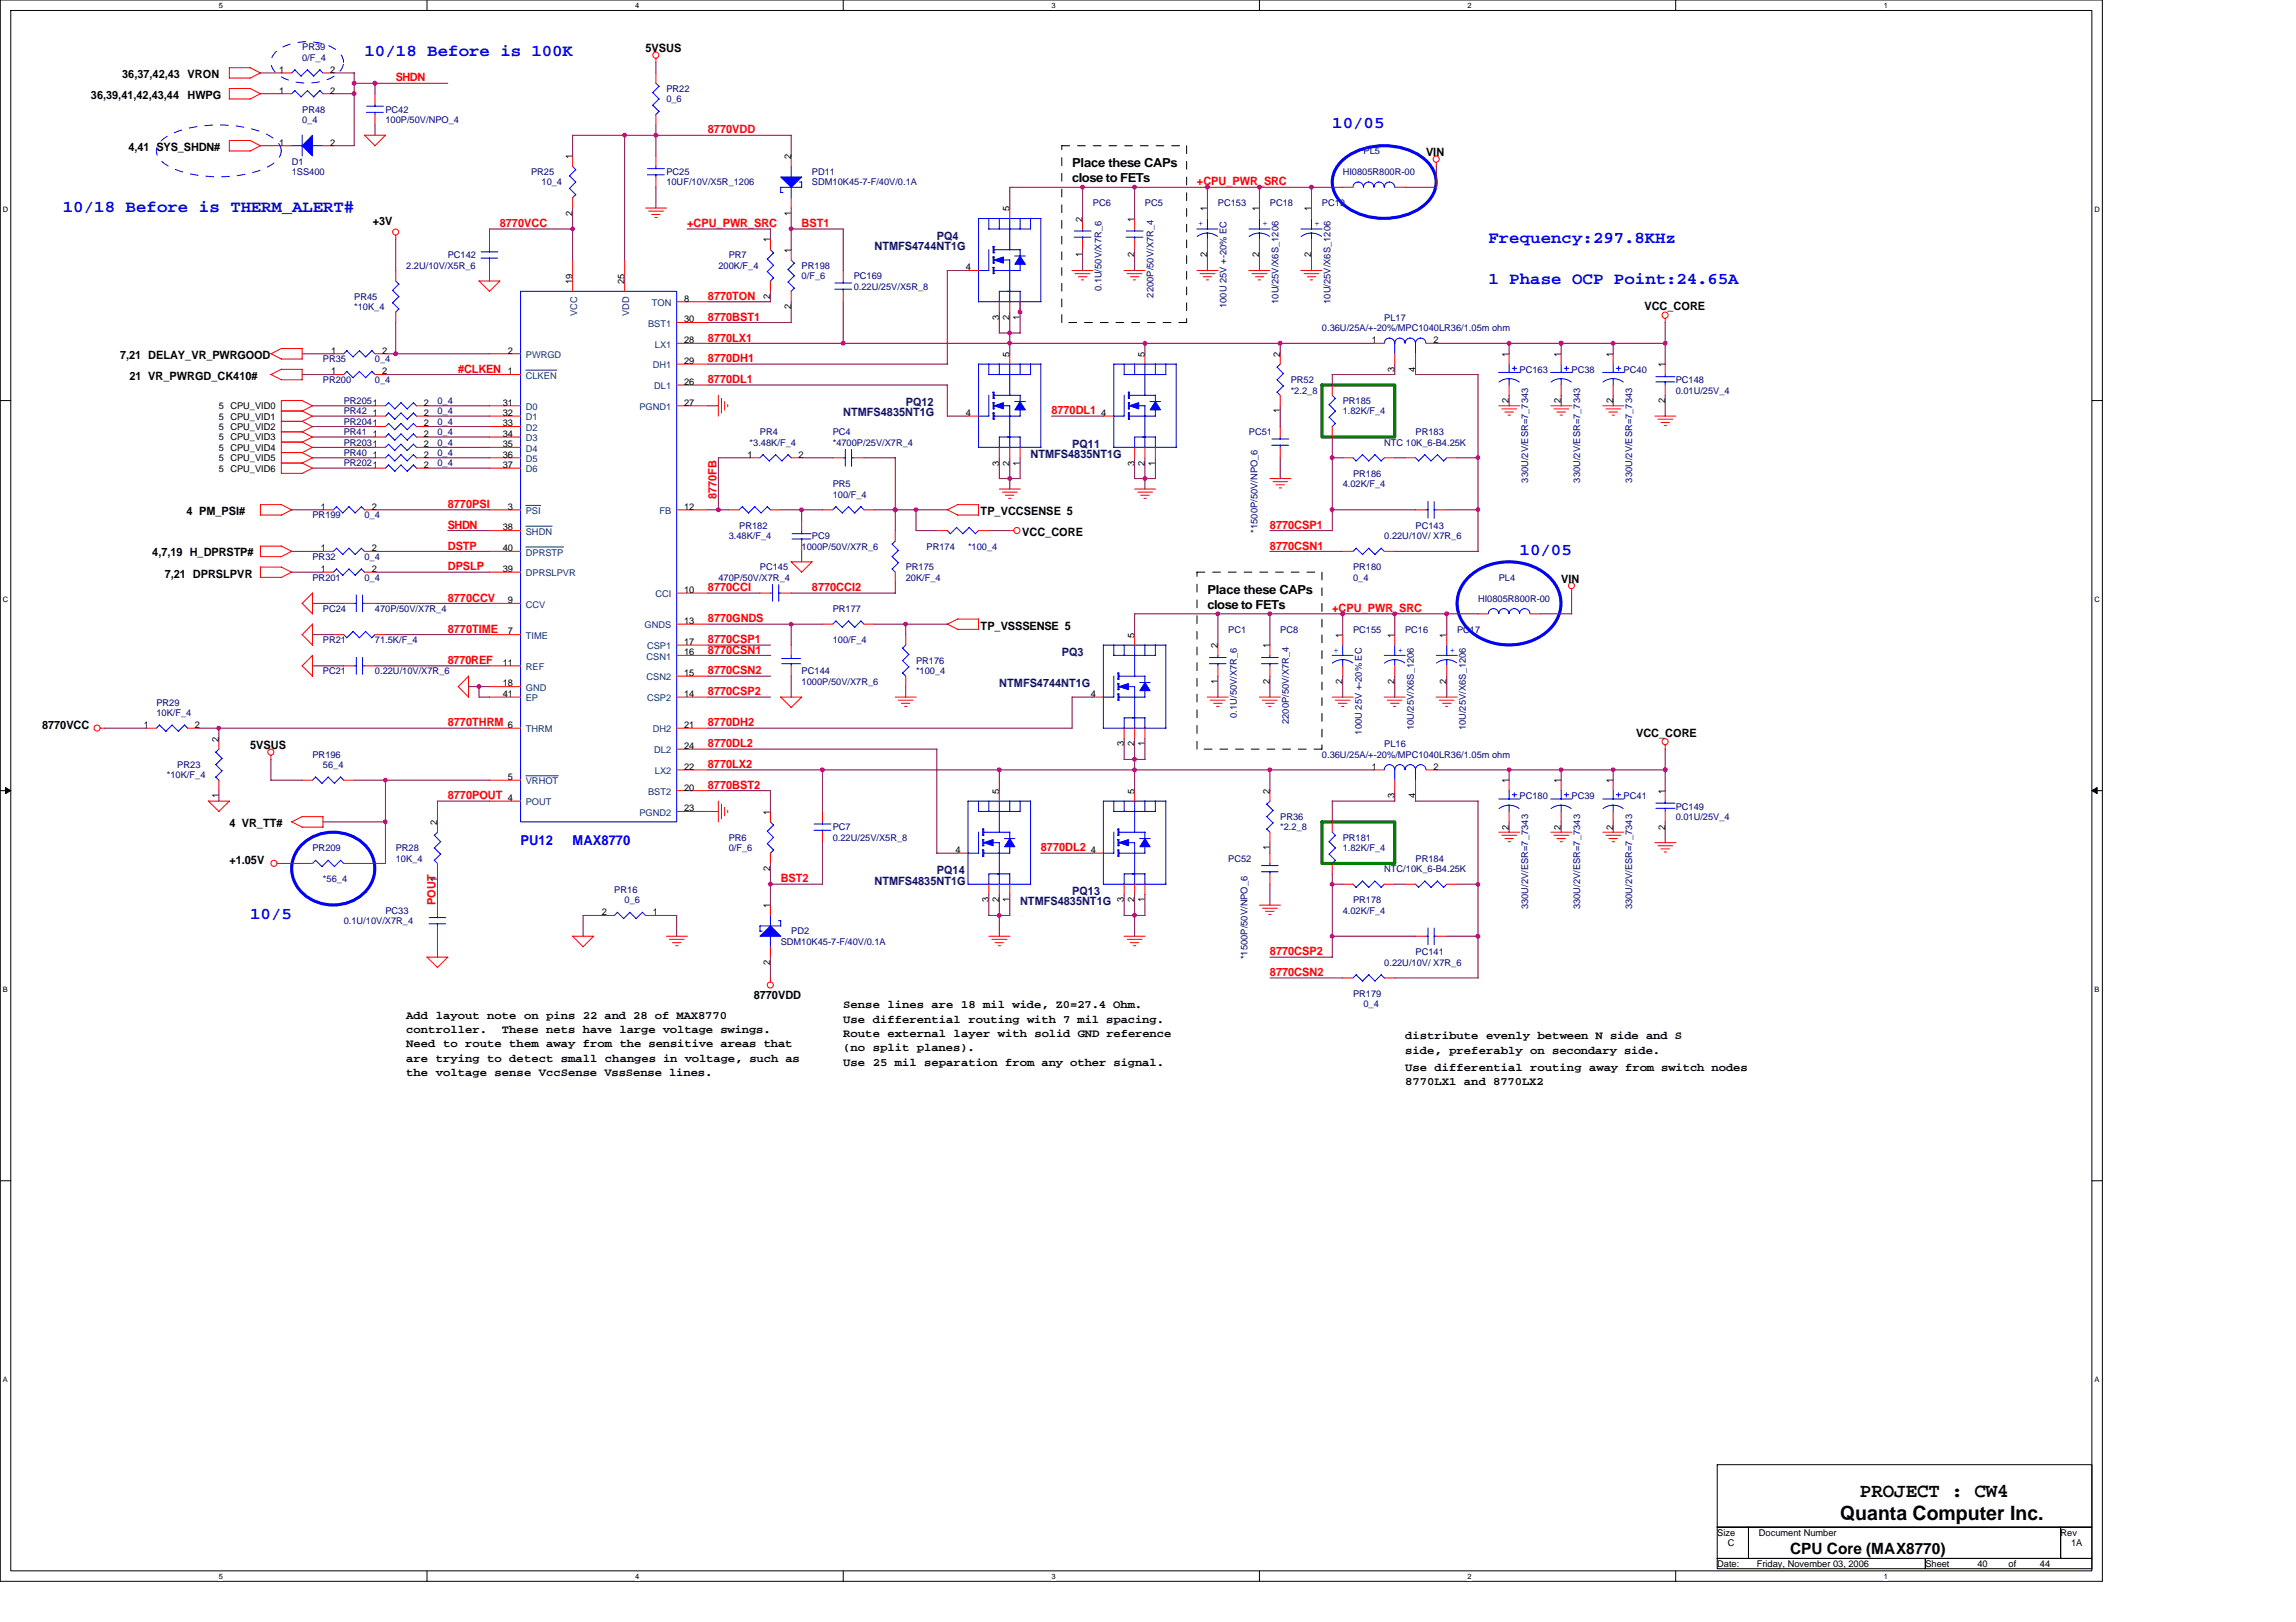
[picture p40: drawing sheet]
<svg xmlns="http://www.w3.org/2000/svg" width="297mm" height="210mm" viewBox="0 0 297 210" stroke-linecap="round" stroke-linejoin="round" font-family="sans-serif">
<defs><g id="words">
<g font-size="2.6">
<text x="238.1" y="196.7">Quanta Computer Inc.</text>
<text x="240.6" y="193.7">PROJECT : CW4</text>
</g>
<g font-size="2.2" fill="#00f">
<text x="47.2" y="7.2">10/18 Before is 100K</text>
<text x="172.4" y="16.6">10/05</text>
<text x="8.1" y="27.4">10/18 Before is THERM_ALERT#</text>
<text x="192.5" y="31.4">Frequency:297.8KHz</text>
<text x="192.5" y="36.8">1 Phase OCP Point:24.65A</text>
<text x="196.6" y="71.8">10/05</text>
<text x="32.4" y="118.9">10/5</text>
</g>
<text font-size="2" x="231.6" y="201.1">CPU Core (MAX8770)</text>
<g font-size="1.8" fill="#00f">
<text x="67.3" y="109.3">PU12</text>
<text x="74.1" y="109.3">MAX8770</text>
</g>
<g font-size="1.6">
<text x="138.7" y="21.7">Place these CAPs</text>
<text x="138.7" y="23.6">close to FETs</text>
<text x="156.2" y="76.9">Place these CAPs</text>
<text x="156.2" y="78.8">close to FETs</text>
</g>
<g font-size="1.5">
<text x="15.8" y="10.1">36,37,42,43 VRON</text>
<text x="83.5" y="6.8">5VSUS</text>
<text x="11.8" y="12.8">36,39,41,42,43,44</text>
<text x="24.3" y="12.8">HWPG</text>
<text x="16.6" y="19.6">4,41 SYS_SHDN#</text>
<text x="184.5" y="20.2">VIN</text>
<text x="48.2" y="29.1">+3V</text>
<text x="212.7" y="40.2">VCC_CORE</text>
<text x="15.5" y="46.5">7,21 DELAY_VR_PWRGOOD</text>
<text x="16.7" y="49.2">21 VR_PWRGD_CK410#</text>
<text x="19.7" y="71.9">4,7,19 H_DPRSTP#</text>
<text x="24.1" y="66.7">4 PM_PSI#</text>
<text x="126.9" y="66.7">TP_VCCSENSE 5</text>
<text x="132.2" y="69.4">VCC_CORE</text>
<text x="21.3" y="74.8">7,21 DPRSLPVR</text>
<text x="202" y="75.4">VIN</text>
<text x="126.9" y="81.5">TP_VSSSENSE 5</text>
<text x="5.4" y="94.3">8770VCC</text>
<text x="211.7" y="95.4">VCC_CORE</text>
<text x="32.4" y="97">5VSUS</text>
<text x="29.7" y="107.1">4 VR_TT#</text>
<text x="29.7" y="111.8">+1.05V</text>
<text x="52.6" y="131.8">Add layout note on pins 22 and 28 of MAX8770</text>
<text x="97.5" y="129.3">8770VDD</text>
<text x="109.1" y="130.5">Sense lines are 18 mil wide, Z0=27.4 Ohm.</text>
<text x="52.6" y="133.7">controller.</text>
<text x="52.6" y="135.6">Need to route them away from the sensitive areas that</text>
<text x="52.6" y="137.4">are trying to detect small changes in voltage, such as</text>
<text x="64.9" y="133.7">These nets have large voltage swings.</text>
<text x="109.1" y="132.3">Use differential routing with 7 mil spacing.</text>
<text x="109.1" y="134.2">Route external layer with solid GND reference</text>
<text x="109.1" y="136.1">(no split planes).</text>
<text x="109.1" y="137.9">Use 25 mil separation from any other signal.</text>
<text x="181.8" y="134.5">distribute evenly between N side and S</text>
<text x="181.8" y="136.3">side, preferably on secondary side.</text>
<text x="52.6" y="139.3">the voltage sense VccSense VssSense lines.</text>
<text x="181.8" y="138.6">Use differential routing away from switch nodes</text>
<text x="181.8" y="140.4">8770LX1 and 8770LX2</text>
</g>
<g font-size="1.5" fill="#f00">
<text x="51.2" y="10.5">SHDN</text>
<text x="91.6" y="17.3">8770VDD</text>
<text x="64.7" y="29.4">8770VCC</text>
<text x="88.9" y="29.4">+CPU_PWR_SRC</text>
<text x="103.7" y="29.4">BST1</text>
<text x="154.9" y="24">+CPU_PWR_SRC</text>
<text x="91.6" y="38.8">8770TON</text>
<text x="91.6" y="41.5">8770BST1</text>
<text x="91.6" y="44.2">8770LX1</text>
<text x="91.6" y="46.9">8770DH1</text>
<text x="59.3" y="48.2">#CLKEN</text>
<text x="91.6" y="49.6">8770DL1</text>
<text x="136" y="53.6">8770DL1</text>
<text x="57.9" y="65.7">8770PSI</text>
<text x="92.7" y="64.6" transform="rotate(-90 92.7 64.6)">8770FB</text>
<text x="57.9" y="71.1">DSTP</text>
<text x="57.9" y="68.4">SHDN</text>
<text x="164.3" y="71.1">8770CSN1</text>
<text x="164.3" y="68.4">8770CSP1</text>
<text x="57.9" y="77.9">8770CCV</text>
<text x="57.9" y="73.8">DPSLP</text>
<text x="91.6" y="76.5">8770CCI</text>
<text x="105" y="76.5">8770CCI2</text>
<text x="57.9" y="81.9">8770TIME</text>
<text x="91.6" y="80.5">8770GNDS</text>
<text x="91.6" y="83.2">8770CSP1</text>
<text x="172.4" y="79.2">+CPU_PWR_SRC</text>
<text x="57.9" y="85.9">8770REF</text>
<text x="91.6" y="90">8770CSP2</text>
<text x="91.6" y="87.3">8770CSN2</text>
<text x="91.6" y="84.6">8770CSN1</text>
<text x="57.9" y="94">8770THRM</text>
<text x="91.6" y="94">8770DH2</text>
<text x="91.6" y="99.4">8770LX2</text>
<text x="91.6" y="96.7">8770DL2</text>
<text x="57.9" y="103.4">8770POUT</text>
<text x="91.6" y="102.1">8770BST2</text>
<text x="134.7" y="110.2">8770DL2</text>
<text x="56.3" y="117.1" transform="rotate(-90 56.3 117.1)">POUT</text>
<text x="101" y="114.2">BST2</text>
<text x="164.3" y="123.6">8770CSP2</text>
<text x="164.3" y="126.3">8770CSN2</text>
</g>
<g font-size="1.5" fill="#000080">
<text x="113.1" y="32.3">NTMFS4744NT1G</text>
<text x="121.2" y="31">PQ4</text>
<text x="109.1" y="53.9">NTMFS4835NT1G</text>
<text x="117.2" y="52.5">PQ12</text>
<text x="133.3" y="59.3">NTMFS4835NT1G</text>
<text x="138.7" y="57.9">PQ11</text>
<text x="129.3" y="88.9">NTMFS4744NT1G</text>
<text x="137.4" y="84.9">PQ3</text>
<text x="121.2" y="113.1">PQ14</text>
<text x="113.1" y="114.5">NTMFS4835NT1G</text>
<text x="132" y="117.2">NTMFS4835NT1G</text>
<text x="138.7" y="115.8">PQ13</text>
</g>
<g font-size="1.2">
<text x="36.1" y="9.4">1</text>
<text x="42.7" y="9.4">2</text>
<text x="36.1" y="12.1">1</text>
<text x="42.7" y="12.1">2</text>
<text x="36.1" y="18.8">1</text>
<text x="42.7" y="18.8">2</text>
<text x="74.1" y="20.6" transform="rotate(-90 74.1 20.6)">1</text>
<text x="102.3" y="20.6" transform="rotate(-90 102.3 20.6)">2</text>
<text x="74.1" y="27.9" transform="rotate(-90 74.1 27.9)">2</text>
<text x="102.3" y="27.9" transform="rotate(-90 102.3 27.9)">1</text>
<text x="130.6" y="27.3" transform="rotate(-90 130.6 27.3)">5</text>
<text x="140" y="28.7" transform="rotate(-90 140 28.7)">2</text>
<text x="146.8" y="28.7" transform="rotate(-90 146.8 28.7)">1</text>
<text x="156.2" y="27.3" transform="rotate(-90 156.2 27.3)">1</text>
<text x="162.9" y="27.3" transform="rotate(-90 162.9 27.3)">1</text>
<text x="169.6" y="27.3" transform="rotate(-90 169.6 27.3)">1</text>
<text x="99.6" y="31.4" transform="rotate(-90 99.6 31.4)">1</text>
<text x="102.3" y="32.7" transform="rotate(-90 102.3 32.7)">1</text>
<text x="125" y="35">4</text>
<text x="140" y="33.3" transform="rotate(-90 140 33.3)">1</text>
<text x="146.8" y="33.3" transform="rotate(-90 146.8 33.3)">2</text>
<text x="156.2" y="33.3" transform="rotate(-90 156.2 33.3)">2</text>
<text x="162.9" y="33.3" transform="rotate(-90 162.9 33.3)">2</text>
<text x="169.6" y="33.3" transform="rotate(-90 169.6 33.3)">2</text>
<text x="74.1" y="36.7" transform="rotate(-90 74.1 36.7)">19</text>
<text x="80.8" y="36.7" transform="rotate(-90 80.8 36.7)">25</text>
<text x="88.5" y="41.7">30</text>
<text x="88.5" y="39">8</text>
<text x="99.6" y="38.7" transform="rotate(-90 99.6 38.7)">2</text>
<text x="102.3" y="40" transform="rotate(-90 102.3 40)">2</text>
<text x="129.3" y="41.4" transform="rotate(-90 129.3 41.4)">3</text>
<text x="130.6" y="41.4" transform="rotate(-90 130.6 41.4)">2</text>
<text x="131.9" y="41.4" transform="rotate(-90 131.9 41.4)">1</text>
<text x="42.8" y="45.8">1</text>
<text x="49.5" y="45.8">2</text>
<text x="65.7" y="45.8">2</text>
<text x="88.5" y="44.4">28</text>
<text x="88.5" y="47.1">29</text>
<text x="130.6" y="46.2" transform="rotate(-90 130.6 46.2)">5</text>
<text x="148.1" y="46.2" transform="rotate(-90 148.1 46.2)">5</text>
<text x="165.6" y="46.2" transform="rotate(-90 165.6 46.2)">2</text>
<text x="177.5" y="44.4">1</text>
<text x="185.4" y="44.4">2</text>
<text x="195.2" y="46.2" transform="rotate(-90 195.2 46.2)">1</text>
<text x="201.9" y="46.2" transform="rotate(-90 201.9 46.2)">1</text>
<text x="208.7" y="46.2" transform="rotate(-90 208.7 46.2)">1</text>
<text x="215.4" y="47.5" transform="rotate(-90 215.4 47.5)">1</text>
<text x="28.3" y="52.9">5 CPU_VID0</text>
<text x="42.8" y="48.5">1</text>
<text x="48.2" y="53.8">1</text>
<text x="49.5" y="48.5">2</text>
<text x="54.8" y="52.5">2</text>
<text x="54.8" y="53.8">2</text>
<text x="65" y="52.5">31</text>
<text x="65" y="53.8">32</text>
<text x="65.7" y="48.5">1</text>
<text x="88.5" y="52.5">27</text>
<text x="88.5" y="49.8">26</text>
<text x="125" y="53.8">4</text>
<text x="142.5" y="53.8">4</text>
<text x="165.6" y="53.5" transform="rotate(-90 165.6 53.5)">1</text>
<text x="180.4" y="48.1" transform="rotate(-90 180.4 48.1)">3</text>
<text x="183.1" y="48.1" transform="rotate(-90 183.1 48.1)">4</text>
<text x="195.2" y="52.2" transform="rotate(-90 195.2 52.2)">2</text>
<text x="201.9" y="52.2" transform="rotate(-90 201.9 52.2)">2</text>
<text x="208.7" y="52.2" transform="rotate(-90 208.7 52.2)">2</text>
<text x="215.4" y="52.2" transform="rotate(-90 215.4 52.2)">2</text>
<text x="28.3" y="54.3">5 CPU_VID1</text>
<text x="28.3" y="58.3">5 CPU_VID4</text>
<text x="28.3" y="59.7">5 CPU_VID5</text>
<text x="28.3" y="57">5 CPU_VID3</text>
<text x="28.3" y="55.6">5 CPU_VID2</text>
<text x="48.2" y="59.2">1</text>
<text x="48.2" y="56.5">1</text>
<text x="54.8" y="57.9">2</text>
<text x="54.8" y="59.2">2</text>
<text x="54.8" y="55.2">2</text>
<text x="54.8" y="56.5">2</text>
<text x="65" y="55.2">33</text>
<text x="65" y="56.5">34</text>
<text x="65" y="59.2">36</text>
<text x="65" y="57.9">35</text>
<text x="96.7" y="59.2">1</text>
<text x="103.3" y="59.2">2</text>
<text x="28.3" y="61">5 CPU_VID6</text>
<text x="41.5" y="66">1</text>
<text x="48.1" y="66">2</text>
<text x="54.8" y="60.6">2</text>
<text x="65" y="60.6">37</text>
<text x="65.7" y="66">3</text>
<text x="88.5" y="66">12</text>
<text x="129.3" y="60.2" transform="rotate(-90 129.3 60.2)">3</text>
<text x="130.6" y="60.2" transform="rotate(-90 130.6 60.2)">2</text>
<text x="131.9" y="60.2" transform="rotate(-90 131.9 60.2)">1</text>
<text x="146.8" y="60.2" transform="rotate(-90 146.8 60.2)">3</text>
<text x="148.1" y="60.2" transform="rotate(-90 148.1 60.2)">2</text>
<text x="149.5" y="60.2" transform="rotate(-90 149.5 60.2)">1</text>
<text x="41.5" y="71.3">1</text>
<text x="48.1" y="71.3">2</text>
<text x="65" y="71.3">40</text>
<text x="65" y="68.6">38</text>
<text x="41.5" y="74">1</text>
<text x="48.1" y="74">2</text>
<text x="65" y="74">39</text>
<text x="88.5" y="76.7">10</text>
<text x="65.7" y="78.1">9</text>
<text x="65.7" y="82.1">7</text>
<text x="88.5" y="80.8">13</text>
<text x="88.5" y="83.5">17</text>
<text x="146.8" y="82.5" transform="rotate(-90 146.8 82.5)">5</text>
<text x="157.5" y="83.9" transform="rotate(-90 157.5 83.9)">2</text>
<text x="164.3" y="83.9" transform="rotate(-90 164.3 83.9)">1</text>
<text x="173.7" y="82.5" transform="rotate(-90 173.7 82.5)">1</text>
<text x="180.4" y="82.5" transform="rotate(-90 180.4 82.5)">1</text>
<text x="187.2" y="82.5" transform="rotate(-90 187.2 82.5)">1</text>
<text x="65" y="86.1">11</text>
<text x="65" y="88.8">18</text>
<text x="88.5" y="84.8">16</text>
<text x="88.5" y="87.5">15</text>
<text x="157.5" y="88.5" transform="rotate(-90 157.5 88.5)">1</text>
<text x="164.3" y="88.5" transform="rotate(-90 164.3 88.5)">2</text>
<text x="173.7" y="88.5" transform="rotate(-90 173.7 88.5)">2</text>
<text x="180.4" y="88.5" transform="rotate(-90 180.4 88.5)">2</text>
<text x="187.2" y="88.5" transform="rotate(-90 187.2 88.5)">2</text>
<text x="18.6" y="94.2">1</text>
<text x="25.2" y="94.2">2</text>
<text x="28.3" y="96" transform="rotate(-90 28.3 96)">2</text>
<text x="65" y="90.2">41</text>
<text x="65.7" y="94.2">6</text>
<text x="88.5" y="94.2">21</text>
<text x="88.5" y="90.2">14</text>
<text x="141.1" y="90.2">4</text>
<text x="65.7" y="100.9">5</text>
<text x="88.5" y="96.9">24</text>
<text x="88.5" y="99.6">22</text>
<text x="145.4" y="96.6" transform="rotate(-90 145.4 96.6)">3</text>
<text x="146.8" y="96.6" transform="rotate(-90 146.8 96.6)">2</text>
<text x="148.1" y="96.6" transform="rotate(-90 148.1 96.6)">1</text>
<text x="177.5" y="99.6">1</text>
<text x="185.4" y="99.6">2</text>
<text x="195.2" y="101.4" transform="rotate(-90 195.2 101.4)">1</text>
<text x="201.9" y="101.4" transform="rotate(-90 201.9 101.4)">1</text>
<text x="208.7" y="101.4" transform="rotate(-90 208.7 101.4)">1</text>
<text x="28.3" y="103.3" transform="rotate(-90 28.3 103.3)">1</text>
<text x="56.6" y="106.7" transform="rotate(-90 56.6 106.7)">2</text>
<text x="65.7" y="103.7">4</text>
<text x="88.5" y="102.3">20</text>
<text x="88.5" y="105">23</text>
<text x="99.6" y="105.4" transform="rotate(-90 99.6 105.4)">1</text>
<text x="129.3" y="102.7" transform="rotate(-90 129.3 102.7)">5</text>
<text x="146.8" y="102.7" transform="rotate(-90 146.8 102.7)">5</text>
<text x="164.3" y="102.7" transform="rotate(-90 164.3 102.7)">2</text>
<text x="180.4" y="103.3" transform="rotate(-90 180.4 103.3)">3</text>
<text x="183.1" y="103.3" transform="rotate(-90 183.1 103.3)">4</text>
<text x="195.2" y="107.4" transform="rotate(-90 195.2 107.4)">2</text>
<text x="201.9" y="107.4" transform="rotate(-90 201.9 107.4)">2</text>
<text x="208.7" y="107.4" transform="rotate(-90 208.7 107.4)">2</text>
<text x="215.4" y="107.4" transform="rotate(-90 215.4 107.4)">2</text>
<text x="215.4" y="102.7" transform="rotate(-90 215.4 102.7)">1</text>
<text x="99.6" y="112.8" transform="rotate(-90 99.6 112.8)">2</text>
<text x="123.6" y="110.4">4</text>
<text x="141.1" y="110.4">4</text>
<text x="164.3" y="110" transform="rotate(-90 164.3 110)">1</text>
<text x="56.6" y="114.1" transform="rotate(-90 56.6 114.1)">1</text>
<text x="77.8" y="118.4">2</text>
<text x="84.5" y="118.4">1</text>
<text x="99.6" y="117.5" transform="rotate(-90 99.6 117.5)">1</text>
<text x="127.9" y="116.8" transform="rotate(-90 127.9 116.8)">3</text>
<text x="129.3" y="116.8" transform="rotate(-90 129.3 116.8)">2</text>
<text x="130.6" y="116.8" transform="rotate(-90 130.6 116.8)">1</text>
<text x="145.4" y="116.8" transform="rotate(-90 145.4 116.8)">3</text>
<text x="146.8" y="116.8" transform="rotate(-90 146.8 116.8)">2</text>
<text x="148.1" y="116.8" transform="rotate(-90 148.1 116.8)">1</text>
<text x="99.6" y="124.9" transform="rotate(-90 99.6 124.9)">2</text>
<text x="222.2" y="198.7">Size</text>
<text x="222.2" y="202.8">Date:</text>
<text x="223.5" y="200.1">C</text>
<text x="227.3" y="202.8">Friday, November 03, 2006</text>
<text x="227.6" y="198.7">Document Number</text>
<text x="249.1" y="202.8">Sheet</text>
<text x="255.8" y="202.8">40</text>
<text x="259.9" y="202.8">of</text>
<text x="263.9" y="202.8">44</text>
<text x="266.6" y="198.7">Rev</text>
<text x="267.9" y="200.1">1A</text>
</g>
<g font-size="1.2" fill="#000080">
<text x="39.1" y="6.5">PR39</text>
<text x="39.1" y="7.8">0/F_4</text>
<text x="86.2" y="11.9">PR22</text>
<text x="39.1" y="14.6">PR48</text>
<text x="39.1" y="15.9">0_4</text>
<text x="49.9" y="14.6">PC42</text>
<text x="49.9" y="15.9">100P/50V/NPO_4</text>
<text x="86.2" y="13.2">0_6</text>
<text x="37.7" y="21.3">D1</text>
<text x="37.7" y="22.6">1SS400</text>
<text x="68.7" y="22.6">PR25</text>
<text x="86.2" y="22.6">PC25</text>
<text x="105" y="22.6">PD11</text>
<text x="173.7" y="22.6">HI0805R800R-00</text>
<text x="176.4" y="20">PL5</text>
<text x="70.1" y="24">10_4</text>
<text x="86.2" y="24">10UF/10V/X5R_1206</text>
<text x="105" y="24">SDM10K45-7-F/40V/0.1A</text>
<text x="141.4" y="26.7">PC6</text>
<text x="148.1" y="26.7">PC5</text>
<text x="157.6" y="26.7">PC153</text>
<text x="164.3" y="26.7">PC18</text>
<text x="171" y="26.7">PC19</text>
<text x="52.6" y="34.8">2.2U/10V/X5R_6</text>
<text x="57.9" y="33.4">PC142</text>
<text x="92.9" y="34.8">200K/F_4</text>
<text x="94.3" y="33.4">PR7</text>
<text x="103.7" y="34.8">PR198</text>
<text x="45.8" y="38.8">PR45</text>
<text x="45.8" y="40.2">*10K_4</text>
<text x="103.7" y="36.1">0/F_6</text>
<text x="110.4" y="36.1">PC169</text>
<text x="110.4" y="37.5">0.22U/25V/X5R_8</text>
<text x="142.5" y="37.7" transform="rotate(-90 142.5 37.7)">0.1U/50V/X7R_6</text>
<text x="149.2" y="38.5" transform="rotate(-90 149.2 38.5)">2200P/50V/X7R_4</text>
<text x="158.7" y="39.9" transform="rotate(-90 158.7 39.9)">100U 25V +-20% EC</text>
<text x="165.4" y="39.3" transform="rotate(-90 165.4 39.3)">10U/25V/X6S_1206</text>
<text x="172.1" y="39.3" transform="rotate(-90 172.1 39.3)">10U/25V/X6S_1206</text>
<text x="179.1" y="41.5">PL17</text>
<text x="41.8" y="46.9">PR35</text>
<text x="48.5" y="46.9">0_4</text>
<text x="171" y="42.8">0.36U/25A/+-20%/MPC1040LR36/1.05m ohm</text>
<text x="41.8" y="49.6">PR200</text>
<text x="44.5" y="52.3">PR2051</text>
<text x="44.5" y="53.6">PR42</text>
<text x="48.5" y="49.6">0_4</text>
<text x="56.6" y="52.3">0_4</text>
<text x="56.6" y="53.6">0_4</text>
<text x="167" y="49.6">PR52</text>
<text x="167" y="50.9">*2.2_8</text>
<text x="173.7" y="52.3">PR185</text>
<text x="173.7" y="53.6">1.82K/F_4</text>
<text x="196.6" y="48.2">PC163</text>
<text x="203.3" y="48.2">PC38</text>
<text x="210.1" y="48.2">PC40</text>
<text x="216.8" y="49.6">PC148</text>
<text x="216.8" y="50.9">0.01U/25V_4</text>
<text x="44.5" y="57.7">PR2031</text>
<text x="44.5" y="59">PR40</text>
<text x="44.5" y="54.9">PR2041</text>
<text x="44.5" y="56.3">PR41</text>
<text x="56.6" y="57.7">0_4</text>
<text x="56.6" y="54.9">0_4</text>
<text x="56.6" y="59">0_4</text>
<text x="56.6" y="56.3">0_4</text>
<text x="97" y="57.7">*3.48K/F_4</text>
<text x="98.3" y="56.3">PR4</text>
<text x="107.7" y="56.3">PC4</text>
<text x="107.7" y="57.7">*4700P/25V/X7R_4</text>
<text x="161.6" y="56.3">PC51</text>
<text x="179.1" y="57.7">NTC 10K_6-B4.25K</text>
<text x="183.1" y="56.3">PR183</text>
<text x="44.5" y="60.3">PR2021</text>
<text x="56.6" y="60.3">0_4</text>
<text x="107.7" y="63">PR5</text>
<text x="107.7" y="64.4">100/F_4</text>
<text x="173.7" y="63">4.02K/F_4</text>
<text x="175" y="61.7">PR186</text>
<text x="197.7" y="62.5" transform="rotate(-90 197.7 62.5)">330U/2V/ESR=7_7343</text>
<text x="204.4" y="62.5" transform="rotate(-90 204.4 62.5)">330U/2V/ESR=7_7343</text>
<text x="211.2" y="62.5" transform="rotate(-90 211.2 62.5)">330U/2V/ESR=7_7343</text>
<text x="40.4" y="67.1">PR199</text>
<text x="47.2" y="67.1">0_4</text>
<text x="94.3" y="69.8">3.48K/F_4</text>
<text x="95.6" y="68.4">PR182</text>
<text x="103.7" y="71.1">1000P/50V/X7R_6</text>
<text x="105" y="69.8">PC9</text>
<text x="119.9" y="71.1">PR174</text>
<text x="125.2" y="71.1">*100_4</text>
<text x="162.7" y="68.9" transform="rotate(-90 162.7 68.9)">*1500P/50V/NPO_6</text>
<text x="179.1" y="69.8">0.22U/10V/ X7R_6</text>
<text x="183.1" y="68.4">PC143</text>
<text x="40.4" y="72.5">PR32</text>
<text x="40.4" y="75.1">PR201</text>
<text x="47.2" y="75.1">0_4</text>
<text x="47.2" y="72.5">0_4</text>
<text x="92.9" y="75.1">470P/50V/X7R_4</text>
<text x="98.3" y="73.8">PC145</text>
<text x="117.2" y="73.8">PR175</text>
<text x="117.2" y="75.1">20K/F_4</text>
<text x="175" y="73.8">PR180</text>
<text x="175" y="75.1">0_4</text>
<text x="191.2" y="77.9">HI0805R800R-00</text>
<text x="193.9" y="75.1">PL4</text>
<text x="41.8" y="83.2">PR21</text>
<text x="41.8" y="79.2">PC24</text>
<text x="48.5" y="83.2">71.5K/F_4</text>
<text x="48.5" y="79.2">470P/50V/X7R_4</text>
<text x="107.7" y="79.2">PR177</text>
<text x="107.7" y="83.2">100/F_4</text>
<text x="158.9" y="81.9">PC1</text>
<text x="165.6" y="81.9">PC8</text>
<text x="175" y="81.9">PC155</text>
<text x="181.8" y="81.9">PC16</text>
<text x="188.5" y="81.9">PC17</text>
<text x="41.8" y="87.3">PC21</text>
<text x="48.5" y="87.3">0.22U/10V/X7R_6</text>
<text x="103.7" y="87.3">PC144</text>
<text x="103.7" y="88.6">1000P/50V/X7R_6</text>
<text x="118.5" y="85.9">PR176</text>
<text x="118.5" y="87.3">*100_4</text>
<text x="20.2" y="91.3">PR29</text>
<text x="20.2" y="92.6">10K/F_4</text>
<text x="160" y="92.9" transform="rotate(-90 160 92.9)">0.1U/50V/X7R_6</text>
<text x="166.7" y="93.7" transform="rotate(-90 166.7 93.7)">2200P/50V/X7R_4</text>
<text x="176.2" y="95.1" transform="rotate(-90 176.2 95.1)">100U 25V +-20% EC</text>
<text x="182.9" y="94.5" transform="rotate(-90 182.9 94.5)">10U/25V/X6S_1206</text>
<text x="189.6" y="94.5" transform="rotate(-90 189.6 94.5)">10U/25V/X6S_1206</text>
<text x="21.6" y="100.7">*10K/F_4</text>
<text x="22.9" y="99.4">PR23</text>
<text x="40.4" y="98">PR196</text>
<text x="41.8" y="99.4">56_4</text>
<text x="171" y="98">0.36U/25A/+-20%/MPC1040LR36/1.05m ohm</text>
<text x="179.1" y="96.7">PL16</text>
<text x="107.7" y="107.5">PC7</text>
<text x="165.6" y="106.1">PR36</text>
<text x="165.6" y="107.5">*2.2_8</text>
<text x="196.6" y="103.4">PC180</text>
<text x="203.3" y="103.4">PC39</text>
<text x="210.1" y="103.4">PC41</text>
<text x="216.8" y="104.8">PC149</text>
<text x="216.8" y="106.1">0.01U/25V_4</text>
<text x="40.4" y="110.2">PR209</text>
<text x="51.2" y="110.2">PR28</text>
<text x="51.2" y="111.5">10K_4</text>
<text x="94.3" y="108.8">PR6</text>
<text x="94.3" y="110.2">0/F_6</text>
<text x="107.7" y="108.8">0.22U/25V/X5R_8</text>
<text x="158.9" y="111.5">PC52</text>
<text x="173.7" y="108.8">PR181</text>
<text x="173.7" y="110.2">1.82K/F_4</text>
<text x="179.1" y="112.8">NTC/10K_6-B4.25K</text>
<text x="183.1" y="111.5">PR184</text>
<text x="41.8" y="114.2">*56_4</text>
<text x="44.5" y="119.6">0.1U/10V/X7R_4</text>
<text x="49.9" y="118.2">PC33</text>
<text x="79.5" y="115.5">PR16</text>
<text x="80.8" y="116.9">0_6</text>
<text x="173.7" y="118.2">4.02K/F_4</text>
<text x="175" y="116.9">PR178</text>
<text x="197.7" y="117.7" transform="rotate(-90 197.7 117.7)">330U/2V/ESR=7_7343</text>
<text x="204.4" y="117.7" transform="rotate(-90 204.4 117.7)">330U/2V/ESR=7_7343</text>
<text x="211.2" y="117.7" transform="rotate(-90 211.2 117.7)">330U/2V/ESR=7_7343</text>
<text x="101" y="122.3">SDM10K45-7-F/40V/0.1A</text>
<text x="102.4" y="120.9">PD2</text>
<text x="161.4" y="124.1" transform="rotate(-90 161.4 124.1)">*1500P/50V/NPO_6</text>
<text x="179.1" y="125">0.22U/10V/ X7R_6</text>
<text x="183.1" y="123.6">PC141</text>
<text x="175" y="129">PR179</text>
<text x="176.4" y="130.3">0_4</text>
</g>
<g font-size="1.2" fill="#00f">
<text x="155" y="29.3">+</text>
<text x="163.3" y="29.3">+</text>
<text x="170.1" y="29.3">+</text>
<text x="172.5" y="84.5">+</text>
<text x="180.8" y="84.5">+</text>
<text x="187.6" y="84.5">+</text>
</g>
<g font-size="1.2" fill="#004080">
<text x="74.7" y="40.9" transform="rotate(-90 74.7 40.9)">VCC</text>
<text x="81.4" y="40.9" transform="rotate(-90 81.4 40.9)">VDD</text>
<text x="84.3" y="39.6">TON</text>
<text x="68" y="46.3">PWRGD</text>
<text x="83.8" y="42.3">BST1</text>
<text x="84.5" y="47.7">DH1</text>
<text x="84.7" y="45">LX1</text>
<text x="68" y="53.1">D0</text>
<text x="68" y="49">CLKEN</text>
<text x="82.7" y="53.1">PGND1</text>
<text x="84.6" y="50.4">DL1</text>
<text x="68" y="58.4">D4</text>
<text x="68" y="54.4">D1</text>
<text x="68" y="55.8">D2</text>
<text x="68" y="57.1">D3</text>
<text x="68" y="59.8">D5</text>
<text x="68" y="61.1">D6</text>
<text x="68" y="71.9">DPRSTP</text>
<text x="68" y="66.5">PSI</text>
<text x="68" y="69.2">SHDN</text>
<text x="85.3" y="66.5">FB</text>
<text x="68" y="74.6">DPRSLPVR</text>
<text x="84.8" y="77.3">CCI</text>
<text x="68" y="82.7">TIME</text>
<text x="68" y="78.6">CCV</text>
<text x="83.4" y="81.3">GNDS</text>
<text x="68" y="86.7">REF</text>
<text x="68" y="89.4">GND</text>
<text x="83.6" y="88.1">CSN2</text>
<text x="83.6" y="85.4">CSN1</text>
<text x="83.7" y="84">CSP1</text>
<text x="68" y="94.8">THRM</text>
<text x="68" y="90.8">EP</text>
<text x="83.7" y="90.8">CSP2</text>
<text x="84.5" y="94.8">DH2</text>
<text x="68" y="101.5">VRHOT</text>
<text x="84.6" y="97.5">DL2</text>
<text x="84.7" y="100.2">LX2</text>
<text x="68" y="104.2">POUT</text>
<text x="82.7" y="105.6">PGND2</text>
<text x="83.8" y="102.9">BST2</text>
</g>
<g font-size="1">
<text x="28.3" y="1">5</text>
<text x="82.2" y="1">4</text>
<text x="136" y="1">3</text>
<text x="189.9" y="1">2</text>
<text x="243.7" y="1">1</text>
<text x=".4" y="27.4">D</text>
<text x="271" y="27.4">D</text>
<text x=".4" y="77.9">C</text>
<text x="271" y="77.9">C</text>
<text x=".4" y="128.4">B</text>
<text x="271" y="128.4">B</text>
<text x=".4" y="178.9">A</text>
<text x="271" y="178.9">A</text>
<text x="28.3" y="204.3">5</text>
<text x="82.2" y="204.3">4</text>
<text x="136" y="204.3">3</text>
<text x="189.9" y="204.3">2</text>
<text x="243.7" y="204.3">1</text>
</g>
</g></defs>
<path d="M0 0h272v204.6h-272zM1.4 1.4h269.2v201.9h-269.2z" fill="none" stroke="#000" stroke-width=".13"/>
<g fill="#fff">
<path d="M28.3 .1h.5v1.1h-.5z"/>
<path d="M28.3 203.4h.5v1.1h-.5z"/>
</g>
<path d="M55.2 0v1.4M55.2 203.3v1.3" fill="none" stroke="#000" stroke-width=".13"/>
<g fill="#fff">
<path d="M82.2 .1h.5v1.1h-.5z"/>
<path d="M82.2 203.4h.5v1.1h-.5z"/>
</g>
<path d="M109.1 0v1.4M109.1 203.3v1.3" fill="none" stroke="#000" stroke-width=".13"/>
<g fill="#fff">
<path d="M136 .1h.5v1.1h-.5z"/>
<path d="M136 203.4h.5v1.1h-.5z"/>
</g>
<path d="M162.9 0v1.4M162.9 203.3v1.3" fill="none" stroke="#000" stroke-width=".13"/>
<g fill="#fff">
<path d="M189.9 .1h.5v1.1h-.5z"/>
<path d="M189.9 203.4h.5v1.1h-.5z"/>
</g>
<path d="M216.8 0v1.4M216.8 203.3v1.3" fill="none" stroke="#000" stroke-width=".13"/>
<g fill="#fff">
<path d="M243.7 .1h.5v1.1h-.5z"/>
<path d="M243.7 203.4h.5v1.1h-.5z"/>
<path d="M.4 26.6h.7v1h-.7z"/>
<path d="M271 26.6h.6v1h-.6z"/>
<path d="M.4 77.1h.7v1h-.7z"/>
<path d="M271 77.1h.6v1h-.6z"/>
</g>
<path d="M0 51.8h1.4M270.6 51.8h1.4" fill="none" stroke="#000" stroke-width=".13"/>
<g fill="#fff">
<path d="M.4 127.6h.6v1h-.6z"/>
<path d="M271 127.6h.6v1h-.6z"/>
</g>
<path d="M0 102.3h1.4M270.6 102.3h1.4" fill="none" stroke="#000" stroke-width=".13"/>
<path d="M.7 101.9l.7 .4-.7 .4zM270.6 102.3l.7-.4v.8z" fill="#000" stroke="#000" stroke-width=".13"/>
<g fill="#fff">
<path d="M.4 178h.6v1.1h-.6z"/>
<path d="M271 178h.6v1.1h-.6z"/>
</g>
<path d="M0 152.8h1.4M270.6 152.8h1.4M222.2 189.5h48.4v8.1h-48.4zM222.2 197.6h4v4.1h-4zM226.2 197.6h40.4v4.1h-40.4zM266.6 197.6h4v4.1h-4zM222.2 201.7h26.9v1.3h-26.9zM249.1 201.7h21.5v1.3h-21.5z" fill="none" stroke="#000" stroke-width=".13"/>
<path d="M137.4 18.9h16.1M153.5 18.9v22.8M137.4 41.7v-22.8M153.5 41.7h-16.1M154.9 74h16.1M171 74v22.9M154.9 96.9v-22.9M171 96.9h-16.1" fill="none" stroke="#000" stroke-width=".13" stroke-dasharray="1 1 1 1 1 1 1 1"/>
<path d="M171 49.8h9.4v6.8h-9.4zM171 106.4h9.4v5.3h-9.4z" fill="none" stroke="#008000" stroke-width=".4"/>
<path d="M173.7 20.8a8.6 8.6 0 0 1 10.8 0 3.6 3.6 0 0 1 0 5.5 8.6 8.6 0 0 1-10.8 0 3.6 3.6 0 0 1 0-5.5zM189.8 74.9a7.8 7.8 0 0 1 10.8 0 4.6 4.6 0 0 1-.6 7 7.8 7.8 0 0 1-10.2-.6 4.5 4.5 0 0 1 0-6.4zM39 109.4a5.8 5.8 0 0 1 8.8 .6 4.4 4.4 0 0 1-2 6.5 5.7 5.7 0 0 1-7.7-2.5 4.3 4.3 0 0 1 .9-4.6z" fill="none" stroke="#00f" stroke-width=".4"/>
<path d="M20.6 18.5a8.3 8.3 0 0 1 5.1-2.2 15.8 15.8 0 0 1 9.1 1.2 2.51 2.51 0 0 1 1.6 2 2.53 2.53 0 0 1-1.6 2 16 16 0 0 1-10.2 1 7.5 7.5 0 0 1-4-1.9 1.58 1.58 0 0 1 0-2.1zM35.8 6.6a7.1 7.1 0 0 1 7.8 0 1.8 1.8 0 0 1 0 3 7 7 0 0 1-7.8 0 1.8 1.8 0 0 1 0-3z" fill="none" stroke="#00f" stroke-width=".13" stroke-dasharray="1 1 1 1 1 1 1 1"/>
<g fill="none" stroke="#f00" stroke-width=".13">
<path d="M29.7 8.8h2.7l1.3 .7M29.7 8.7v1.4h2.7M29.7 11.4v1.4h2.7M29.7 11.5h2.7l1.3 .6M33.7 9.4l-1.4 .7M33.7 12.1l-1.4 .7M33.7 18.9l-1.4 .7M33.7 18.9l-1.3-.7h-2.7v1.3h2.7M36.4 12.1h1.3M36.4 9.4h1.3M36.4 18.9h1.3M41.8 12.1h1.3"/>
<path d="M41.8 9.4h1.3M41.8 18.9h1.3M47.1 17.5l1.4 1.4M47.2 17.5h2.7l-1.4 1.4M48.5 12.1v1.4M48.5 14.8v1.4M84.9 7.6v.5M84.9 9.4v1.4M84.9 14.8v1.4M51.2 30.4v.6M51.2 35v1.4M62 36.3l1.3 1.4"/>
<path d="M62 36.4h2.7M63.3 31v1.3M63.3 33.7v1.3M64.7 36.4l-1.4 1.3M74.1 20.2v1.3M74.1 25.6v1.3M74.1 33.7v4M80.8 33.7v4M83.5 26.9h2.7M83.9 27.3h1.9M84.3 27.7h1.1M84.7 28.2h.3"/>
<path d="M84.9 20.2v1.3M84.9 22.9v1.3M87.5 39.1h4.1M99.7 31v1.3M99.7 36.4v1.3M102.4 20.2v1.3M102.4 25.6v1.3M102.4 32.3v1.4M102.4 37.7v1.4M109.1 35v1.4M109.1 37.7v1.4M125.2 35h1.4"/>
<path d="M129.3 39.1v1.3M130.6 26.9v1.4M130.6 39.1v1.3M132 39.1v1.3M138.7 35h2.7M139.1 35.4h1.9M139.5 35.8h1.1M139.9 36.2h.3M140.1 28.3v1.3M140.1 31v1.3M145.4 35h2.7M145.8 35.4h1.9"/>
<path d="M146.2 35.8h1.1M146.6 36.2h.3M146.8 28.3v1.3M146.8 31v1.3M154.9 35h2.7M155.3 35.4h1.9M155.7 35.8h1M156.1 36.2h.3M156.2 26.9v1.4M156.2 31v1.3M161.6 35h2.7M162 35.4h1.9"/>
<path d="M162.4 35.8h1.1M162.8 36.2h.3M162.9 26.9v1.4M162.9 31v1.3M168.3 35h2.7M168.7 35.4h1.9M169.1 35.8h1.1M169.5 36.2h.3M169.7 26.9v1.4M169.7 31v1.3M173.7 24.2h1.3M180.4 24.2h1.4"/>
<path d="M185.8 21v.6M35 45.8l1.4 .7M35 48.5l1.4 .6M36.4 53.2h2.7l1.3 .7M36.4 54.5h2.7l1.3 .7M36.4 46.5h2.7M36.4 57.2h2.7l1.3 .7M36.4 58.6h2.7l1.3 .7M36.4 59.9h2.7l1.3 .7M36.4 55.9h2.7l1.3 .7M36.4 51.8v9.5M36.4 45.1h2.7v1.4"/>
<path d="M36.4 47.8h2.7v1.4l-2.7-.1M36.4 51.8h2.7l1.3 .7M36.4 45.1l-1.4 .7M36.4 47.8l-1.4 .7M40.4 53.8l-1.3 .7M40.4 52.5l-1.3 .7M40.4 57.9l-1.3 .7M40.4 59.2l-1.3 .7M40.4 56.6l-1.3 .6M40.4 55.2l-1.3 .7M43.1 45.8h1.4M43.1 48.5h1.4"/>
<path d="M48.5 53.8h1.4M48.5 52.5h1.4M48.5 57.9h1.4M48.5 55.2h1.4M48.5 56.6h1.4M48.5 59.2h1.4M48.5 45.8h1.4M48.5 48.5h1.4M51.2 40.4v1.3M53.9 53.8h1.3M53.9 52.5h1.3M53.9 57.9h1.3"/>
<path d="M53.9 55.2h1.3M53.9 56.6h1.3M53.9 59.2h1.3M63.3 53.8h4M63.3 52.5h4M63.3 57.9h4M63.3 55.2h4M63.3 56.6h4M63.3 59.2h4M63.3 45.8h4M63.3 48.5h4M87.5 52.5h4.1"/>
<path d="M87.5 41.7h4.1M87.5 44.4h4.1M87.5 49.8h4.1M87.5 47.1h4.1M92.9 51.1v2.7M93.3 51.5v1.9M93.7 52v1.1M94.1 52.3v.3M97 59.2h1.3M102.4 59.2h1.3M107.7 59.2h1.4M110.4 59.2h1.4"/>
<path d="M125.2 53.8h1.4M129.3 57.9v1.3M130.6 45.8v1.3M130.6 57.9v1.3M132 57.9v1.3M142.7 53.8h1.4M146.8 57.9v1.3M148.1 45.8v1.3M148.1 57.9v1.3M149.5 57.9v1.3M165.6 45.8v1.3M165.6 51.2v1.3"/>
<path d="M165.6 55.2v1.4M165.6 57.9v1.3M172.4 49.8v1.4M172.4 55.2v1.4M173.7 59.2h1.3M177.8 44.4h1.3M179.1 59.2h1.3M180.4 45.8v1.3M181.8 59.2h1.3M183.1 45.8v1.3M184.5 44.4h1.3M187.2 59.2h1.3"/>
<path d="M193.9 52.5h2.7M194.3 52.9h1.9M194.7 53.3h1.1M195.1 53.7h.3M195.2 45.8v1.3M195.2 49.8v1.4M200.6 52.5h2.7M201 52.9h1.9M201.4 53.3h1.1M201.8 53.7h.3M202 45.8v1.3M202 49.8v1.4"/>
<path d="M207.4 52.5h2.7M207.8 52.9h1.9M208.1 53.3h1.2M208.6 53.7h.3M208.7 45.8v1.3M208.7 49.8v1.4M214.1 53.8h2.7M214.5 54.3h1.9M214.9 54.7h1.1M215.3 55.1h.3M215.4 41.2v.6M215.4 47.1v1.4"/>
<path d="M215.4 49.8v1.4M33.7 74.7h2.7M33.7 66.7h2.7M33.7 70.7h2.7M33.7 73.4h2.7l1.4 .7M33.7 65.3v1.4M33.7 70.7v1.4M33.7 73.4v1.3M33.7 65.3h2.7l1.4 .7M36.4 70.7l1.3 .7M36.4 61.3h2.7M37.7 74l-1.3 .7"/>
<path d="M37.7 66l-1.3 .7M37.8 71.3l-1.4 .7h-2.7M39.1 78.1l1.3 1.3M40.4 76.8v2.7M40.4 60.6l-1.3 .7M40.4 76.7l-1.3 1.4M41.8 66h1.3M41.8 71.4h1.3M41.8 74h1.3M44.5 78.1h1.3M47.2 66h1.3M47.2 78.1h1.3"/>
<path d="M47.2 71.4h1.3M47.2 74h1.3M48.5 60.6h1.4M53.9 60.6h1.3M63.3 68.7h4M63.3 60.6h4M63.3 66h4M63.3 78.1h4M63.3 71.4h4M63.3 74h4M87.5 66h4.1M87.5 76.8h4.1"/>
<path d="M94.3 66h1.3M98.3 76.8h1.4M99.7 66h1.3M101 76.8h1.4M102.3 72.7l1.4 1.3M102.4 72.7h2.7M103.7 67.3v1.4M103.7 70v1.4M105 72.7l-1.3 1.4M106.4 66h1.3M111.8 66h1.3M115.8 68.7v1.3"/>
<path d="M115.8 74v1.4M121.2 68.7h1.4M122.5 66l1.4 .7M123.9 65.3h2.7M123.9 65.3l-1.3 .7M126.6 68.7h1.3M126.6 65.3v1.4h-2.7M129.3 63.3h2.7M129.7 63.7h1.9M130.1 64.1h1.1M130.5 64.5h.3M130.6 68.7h.6"/>
<path d="M146.8 63.3h2.7M147.2 63.7h1.9M147.6 64.1h1.1M148 64.5h.3M164.3 61.9h2.7M164.7 62.3h1.9M165.1 62.7h1.1M165.5 63.1h.3M173.7 71.4h1.3M179.1 71.4h1.3M183.1 66h1.4M185.8 66h1.4"/>
<path d="M191.2 79.4h1.3M197.9 79.4h1.4M203.3 76.2v.6M13 94.2h.5M18.9 94.2h1.3M24.3 94.2h1.3M28.3 95.6v1.3M35 97.7v.6M39.1 82.1l1.3 1.4M39.1 86.1l1.3 1.4M40.4 80.8v2.7M40.4 84.8v2.7"/>
<path d="M40.4 80.8l-1.3 1.3M40.4 84.8l-1.3 1.4M43.1 82.1h1.4M44.5 86.2h1.3M47.2 86.2h1.3M48.5 82.1h1.4M59.3 88.8l1.3 1.4M60.6 87.5v2.7M60.6 87.5l-1.3 1.4M63.3 94.2h4M63.3 90.2h4M63.3 82.1h4"/>
<path d="M63.3 86.2h4M63.3 88.9h4M87.5 94.2h4.1M87.5 90.2h4.1M87.5 96.9h4.1M87.5 80.8h4.1M87.5 84.8h4.1M87.5 83.5h4.1M87.5 99.6h4.1M87.5 87.5h4.1M101 90.2l1.4 1.3M101 90.2h2.7l-1.4 1.4"/>
<path d="M102.4 83.5v1.3M102.4 86.2v1.3M106.4 80.8h1.3M111.8 80.8h1.3M115.8 90.2h2.7M116.2 90.6h1.9M116.6 91h1.1M117 91.4h.3M117.2 82.1v1.4M117.2 87.5v1.4M122.5 80.8l1.4 .6M123.9 81.4h2.7"/>
<path d="M123.9 80.1h2.7M123.9 80.1l-1.3 .7M126.6 80.1v1.4M141.4 90.2h1.3M145.4 94.2v1.4M146.8 82.1v1.4M146.8 94.2v1.4M148.1 94.2v1.4M156.2 90.2h2.7M156.6 90.6h1.9M157 91h1.1M157.4 91.4h.3"/>
<path d="M157.6 83.5v1.3M157.6 86.2v1.3M162.9 90.2h2.7M163.3 90.6h1.9M163.7 91h1.1M164.1 91.4h.3M164.3 83.5v1.3M164.3 86.2v1.3M172.4 90.2h2.7M172.8 90.6h1.9M173.1 91h1.1M173.6 91.4h.3"/>
<path d="M173.7 82.1v1.4M173.7 86.2v1.3M177.8 99.6h1.3M179.1 90.2h2.7M179.5 90.6h1.9M179.9 91h1.1M180.3 91.4h.3M180.4 82.1v1.4M180.4 86.2v1.3M184.5 99.6h1.3M185.8 90.2h2.7M186.2 90.6h1.9"/>
<path d="M186.6 91h1.1M187 91.4h.3M187.2 82.1v1.4M187.2 86.2v1.3M215.4 96.4v.6M26.9 103.7l1.4 1.3M27 103.7h2.7M28.3 101v1.3M29.7 103.7l-1.4 1.3M35.9 111.7h.5M37.7 106.3l1.4 .7M39.1 111.7h1.3"/>
<path d="M39.1 101h1.3M39.1 105.7h2.7v1.4l-2.7-.1M39.1 105.7l-1.4 .7M44.5 111.7h1.3M44.5 101h1.3M56.6 106.4v1.3M56.6 111.7v1.4M56.6 117.1v1.4M56.6 119.8v1.4M63.3 103.7h4M63.3 101h4M78.1 118.5h1.4"/>
<path d="M83.5 118.5h1.4M87.5 102.3h4.1M87.5 105h4.1M92.9 103.7v2.7M93.3 104.1v1.9M93.7 104.5v1.1M94.1 104.9v.3M99.7 105v1.4M99.7 110.4v1.3M99.7 117.1v1.4M106.4 105v1.4M106.4 107.7v1.4"/>
<path d="M123.9 110.4h1.3M127.9 114.4v1.4M129.3 102.3v1.4M129.3 114.4v1.4M130.6 114.4v1.4M141.4 110.4h1.3M145.4 114.4v1.4M146.8 102.3v1.4M146.8 114.4v1.4M148.1 114.4v1.4M162.9 117.1h2.7M163.3 117.5h1.9"/>
<path d="M163.7 117.9h1.1M164.1 118.3h.3M164.3 102.3v1.4M164.3 107.7v1.4M164.3 110.4v1.3M164.3 113.1v1.3M172.4 106.4v1.3M172.4 111.7v1.4M173.7 114.4h1.3M179.1 114.4h1.3M180.4 101v1.3M181.8 114.4h1.3"/>
<path d="M183.1 101v1.3M187.2 114.4h1.3M193.9 107.7h2.7M194.3 108.1h1.9M194.7 108.5h1.1M195.1 108.9h.3M195.2 101v1.3M195.2 105v1.4M200.6 107.7h2.7M201 108.1h1.9M201.4 108.5h1.1M201.8 108.9h.3"/>
<path d="M202 101v1.3M202 105v1.4M207.4 107.7h2.7M207.8 108.1h1.9M208.1 108.5h1.2M208.6 108.9h.3M208.7 101v1.3M208.7 105v1.4M214.1 109.1h2.7M214.5 109.5h1.9M214.9 109.9h1.1M215.3 110.3h.3"/>
<path d="M215.4 102.3v1.4M215.4 105v1.4M55.2 123.8l1.4 1.4M55.2 123.9h2.8M57.9 123.9l-1.3 1.3M74.1 121.1l1.3 1.4M74.1 121.2h2.7M76.8 121.2l-1.4 1.3M86.2 121.2h2.7M86.6 121.6h1.9M87 122h1.1M87.4 122.4h.3"/>
<path d="M99.7 122.5v1.4M99.7 126.5v.6M127.9 121.2h2.8M128.3 121.6h2M128.7 122h1.1M129.2 122.4h.2M145.4 121.2h2.7M145.8 121.6h1.9M146.2 122h1.1M146.6 122.4h.3M173.7 126.6h1.3M179.1 126.6h1.3"/>
<path d="M183.1 121.2h1.4M185.8 121.2h1.4"/>
<circle cx="84.8" cy="7.1" r=".4"/>
<circle cx="51.2" cy="30" r=".39"/>
<circle cx="185.8" cy="20.6" r=".4"/>
<circle cx="215.4" cy="40.8" r=".4"/>
<circle cx="131.6" cy="68.7" r=".39"/>
<circle cx="203.3" cy="75.8" r=".39"/>
<circle cx="12.6" cy="94.2" r=".39"/>
<circle cx="35" cy="97.3" r=".39"/>
<circle cx="215.4" cy="96" r=".39"/>
<circle cx="35.4" cy="111.7" r=".39"/>
<circle cx="99.7" cy="127.5" r=".39"/>
</g>
<g fill="none" stroke="#00f" stroke-width=".13">
<path d="M37.7 18.9h1.4M38.1 11.7l.9 .9M38.1 9l.9 .9M38.2 11.7l-.5 .4M38.2 9l-.5 .4M38.9 9.8l.9-.8 .8 .9M39.1 17.5v2.7M39.8 11.7l.8 .9M39.8 11.7l-.9 .8M40.4 18.9h1.4M41.4 11.7l.4 .4M41.4 9l.4 .5"/>
<path d="M41.4 11.7l-.8 .8M41.4 9l-.8 .8M47.4 14.5h2.2M47.4 13.7h2.2M48.5 13.5v.3M48.5 14.5v.3M84.5 12l.8 .8M84.5 13.6l.8 .8M84.9 10.8l.4 .4M85.3 14.4l-.5 .4M85.3 11.2l-.9 .8M85.3 12.8l-.9 .8"/>
<path d="M50.8 37.6l.8 .8M50.8 39.2l.8 .8M51.2 36.4l.4 .4M51.6 36.8l-.8 .8M51.6 38.4l-.8 .8M51.6 40l-.4 .4M62.2 33.4h2.2M62.2 32.6h2.2M63.3 32.3v.3M63.3 33.4v.3M67.3 37.7h20.2v68.7h-20.2zM73.7 22.8l.8 .8"/>
<path d="M73.7 24.4l.8 .8M74.1 21.5l.4 .5M74.5 21.9l-.8 .9M74.5 23.6l-.8 .8M74.5 25.2l-.4 .4M83.8 22.6h2.1M83.8 21.8h2.2M84.9 21.5v.3M84.9 22.6v.3M99.3 35.1l.8 .9M99.7 32.3l.4 .4M100.1 32.7l-.9 .8 .9 .9"/>
<path d="M100.1 34.3l-.9 .9M100.1 36l-.5 .4M101 24.2v.7M101 24.9h.3M102 36.5l.8 .8M102.4 21.5v1.4M102.4 24.2v1.4M102.4 33.7l.4 .4M102.8 34.1l-.9 .8 .9 .8M102.8 35.7l-.9 .8M102.8 37.3l-.5 .4M103.4 23.6l.3-.1v.7h-2.7"/>
<path d="M108 37.4h2.2M108 36.6h2.2M109.1 36.4v.2M109.1 37.4v.3M126.6 28.3h8.1v10.8M126.6 39.1h8.1M126.6 28.3v10.8M127.9 28.3v1.4M127.9 32.3v2.7h-1.3M128.5 34.6h.1M128.5 33.3h.1M128.5 31.9h.1"/>
<path d="M128.5 31.9v.8h.1M128.5 33.2v.9h.1M128.5 34.6v.8h.1M128.6 33.7h2M128.6 31.9v.8M128.6 33.2v.9M128.6 34.6v.8M128.6 32.3h3.4M129.3 28.3v1.4M130.6 28.3v4M130.6 33.6v5.5M131.3 33.1h1.3"/>
<path d="M132 34.2v.8h-3.4M132 28.3v1.3M132 32.3v.8M132 37.7v1.4M132 37.7h-2.7v1.4M133.3 28.3v1.3h-5.4M139 30.7h2.1M139 29.9h2.2M140.1 29.6v.3M140.1 30.7v.3M145.7 30.7h2.2M145.7 29.9h2.2"/>
<path d="M146.8 29.6v.3M146.8 30.7v.3M154.8 29.6h2.8M156.2 28.3v1.4M156.2 30.2v.8M157.5 30.6a2.15 2.15 0 0 0-1.3-.4 2.14 2.14 0 0 0-1.3 .4M161.6 29.6h2.7M162.9 28.3v1.4M162.9 30.2v.8M164.2 30.6a2.15 2.15 0 0 0-1.3-.4 2.14 2.14 0 0 0-1.3 .4M168.3 29.6h2.7M169.7 28.3v1.4"/>
<path d="M169.7 30.2v.8M171 30.6a2.15 2.15 0 0 0-1.4-.4 2.14 2.14 0 0 0-1.3 .4M175 24.2a.68 .68 0 0 1 .7-.6 .68 .68 0 0 1 .7 .6 .68 .68 0 0 1 .7-.6 .68 .68 0 0 1 .7 .6 .67 .67 0 0 1 .6-.6 .67 .67 0 0 1 .7 .6 .68 .68 0 0 1 .7-.6 .68 .68 0 0 1 .6 .6M44.9 48.1l.8 .8M44.9 45.4l.8 .8M44.9 48l-.4 .5M44.9 45.4l-.4 .4M45.7 48.9l.8-.9 .8 .9M46.5 45.4l.8 .8M46.5 45.4l-.8 .8M48.1 48.1l.4 .4M48.1 45.4l.4 .4"/>
<path d="M48.1 48l-.8 .9M48.1 45.4l-.8 .8M50.3 57.5l.8 .8M50.3 58.8l.8 .9M50.3 54.8l.8 .8M50.3 53.4l.8 .9M50.3 52.1l.8 .8M50.3 56.2l.8 .8M50.3 57.5l-.4 .4M50.3 58.8l-.4 .4M50.3 54.8l-.4 .4M50.3 52.1l-.4 .4"/>
<path d="M50.3 53.4l-.4 .4M50.3 56.1l-.4 .5M51.9 57.5l.8 .8M51.9 58.8l.8 .9M51.9 54.8l.8 .8M51.9 52.1l.8 .8M51.9 53.4l.8 .9M51.9 56.2l.8 .8M51.9 57.5l-.8 .8M51.9 58.8l-.8 .8M51.9 54.8l-.8 .8M51.9 52.1l-.8 .8"/>
<path d="M51.9 53.4l-.8 .9M51.9 56.1l-.8 .9M53.9 57.9l-.4-.4-.8 .8M53.9 59.3l-.4-.5-.8 .8M53.9 55.2l-.4-.4-.8 .8M53.9 53.9l-.4-.5-.8 .9M53.9 52.5l-.4-.4-.8 .8M53.9 56.6l-.4-.5-.8 .9M98.7 58.8l.8 .9M98.7 58.8l-.4 .4M99.5 59.6l.9-.8 .8 .9M102 58.8l.4 .5"/>
<path d="M102 58.8l-.8 .8M109.1 59.2h.3M109.4 58.1v2.2M110.1 59.2h.3M110.2 58.2v2.1M126.6 47.1h8.1M126.6 47.1v10.8M126.6 57.9h8.1M127.9 51.1v2.7h-1.3M128.6 52.5h2M128.6 51.6v-.8l-.1-.1v.9h.1M128.6 52.9v-.8h-.1v.8h.1"/>
<path d="M128.6 54.3v-.9h-.1v.9h.1M128.6 51.2h3.4M129.3 47.1v1.4M130.6 47.1v4.1M130.6 52.5v5.4M131.3 52h1.3M132 47.1v1.4M132 51.1v.9M132 53v.8h-3.4M132 56.5v1.4M132 56.6h-2.7v1.3M133.3 47.1v1.4h-5.4v-1.4"/>
<path d="M134.7 47.1v10.8M145.4 47.1v1.4M145.4 51.1v2.7h-1.3M146 50.7v.9h.1v-.9l-.1 .1M146 52.1v.8h.1v-.8h-.1M146 53.4v.9h.1v-.9h-.1M146.1 52.5h2M146.1 51.2h3.4M146.8 47.1v1.4M148.1 47.1v4.1M148.1 52.5v5.4M148.8 52h1.4"/>
<path d="M149.5 47.1v1.4M149.5 51.1v.9M149.5 53v.8h-3.4M149.5 56.5v1.4M149.5 56.6h-2.7v1.3M150.8 47.1v1.4h-5.4M152.2 47.1h-8.1v10.8M152.2 47.1v10.8h-8.1M164.5 57.6h2.2M164.5 56.8h2.2M165.2 49.1l.8 .9M165.6 56.6v.2"/>
<path d="M165.6 57.6v.3M165.6 47.1l-.4 .4 .8 .8M166 49.9l-.8 .8 .4 .5M166 48.3l-.8 .8M172 52.4l.8 .8M172 54l.8 .8M172.4 51.2l.4 .4M172.8 51.6l-.9 .8M172.8 53.2l-.9 .8M172.8 54.8l-.5 .4M175 59.2l.4 .4M176.3 58.8l.8 .8"/>
<path d="M176.3 58.8l-.9 .9M177.9 58.8l.8 .8M177.9 58.8l-.8 .9M179.1 44.4a.68 .68 0 0 1 .7-.6 .68 .68 0 0 1 .6 .6M179.1 59.2l-.4 .5M180.4 44.4a.67 .67 0 0 1 .7-.6 .67 .67 0 0 1 .7 .6 .68 .68 0 0 1 .7-.6 .68 .68 0 0 1 .6 .6M180.4 44.4v1.4M183.1 59.2l.4 .4M183.1 44.4a.68 .68 0 0 1 .7-.6 .68 .68 0 0 1 .7 .6M183.1 44.4v1.4M185.1 59.6l-.8-.8-.8 .9M185.9 58.8l.9 .8"/>
<path d="M186 58.8l-.9 .9M187.2 59.2l-.5 .5M193.9 48.2h2.7M193.9 49.4a2.03 2.03 0 0 1 1.3-.4 2.14 2.14 0 0 1 1.4 .4M195.2 47.1v1.1M195.2 49v.8M195.6 47.7h.6M195.9 47.4v.6M200.6 48.2h2.7M200.7 49.4a2.03 2.03 0 0 1 1.2-.4h.1a2.13 2.13 0 0 1 1.3 .4M202 47.1v1.1M202 49v.8"/>
<path d="M202.4 47.7h.5M202.6 47.4v.6M207.3 48.2h2.8M207.4 49.4a2.04 2.04 0 0 1 1.3-.4 2.14 2.14 0 0 1 1.3 .4M208.7 47.1v1.1M208.7 49v.8M209.1 47.7h.6M209.4 47.4v.6M214.2 49.4h2.5M214.2 48.7h2.5M215.4 48.5v.3M215.4 49.4v.4"/>
<path d="M43.5 65.6l.9 .8M43.5 71l.9 .8M43.5 73.6l.9 .9M43.6 65.6l-.5 .4M43.6 70.9l-.5 .5M43.6 73.6l-.5 .4M44.3 66.4l.9-.8 .8 .8M45.2 70.9l-.9 .9M45.2 73.6l-.9 .8M45.8 78.1h.3M46.1 77v2.2M46.8 71l.4 .4"/>
<path d="M46.8 73.6l.4 .5M46.8 70.9l-.9 .9-.8-.8M46.8 73.6l-.8 .9-.9-.9M46.9 78.1h.3M46.9 77v2.2M47.2 66l-.4-.4-.9 .8M50.3 60.2l.8 .8M50.3 60.2l-.4 .4M51.9 60.2l.8 .8M51.9 60.2l-.8 .8M53.5 60.2l.4 .4M53.5 60.2l-.8 .8"/>
<path d="M96 65.6l.9 .8M96.1 65.6l-.5 .4M96.8 66.4l.9-.8 .8 .8M99.3 65.6l.4 .4M99.3 65.6l-.8 .8M99.7 76.8h.3M99.9 75.6v2.2M100.7 76.8h.3M100.8 75.7v2.1M102.5 69.1h2.4M102.5 69.7h2.4M103.7 68.7v.4"/>
<path d="M103.7 69.7v.3M108.1 65.6l.9 .8M108.2 65.6l-.5 .4M109 66.4l.8-.8 .8 .8M111.8 66l-.4-.4-.8 .8M115.4 73.6l.4 .4M115.4 72l.8 .8M115.4 70.4l.8 .8M115.8 70l-.4 .4M116.2 72.8l-.8 .8M116.2 71.2l-.8 .8M122.5 68.6l.5 .5"/>
<path d="M123.7 68.2l.9 .9M123.8 68.3l-.9 .8M125.4 68.2l.8 .9M125.4 68.3l-.9 .8M126.6 68.7l-.4 .4M175.4 71l.9 .8M175.5 70.9l-.5 .5M177.1 70.9l-.8 .9M178.7 71l.4 .4M178.7 70.9l-.8 .9-.8-.8M184.5 66h.3M184.7 64.9v2.2"/>
<path d="M185.5 66h.3M185.5 64.9v2.2M192.5 79.4a.68 .68 0 0 1 .7-.6 .68 .68 0 0 1 .7 .6 .67 .67 0 0 1 .7-.6 .67 .67 0 0 1 .6 .6 .68 .68 0 0 1 .7-.6 .68 .68 0 0 1 .7 .6 .68 .68 0 0 1 .7-.6 .68 .68 0 0 1 .6 .6M20.6 93.8l.9 .9M20.7 93.8l-.5 .4M22.3 93.8l.8 .9M22.3 93.8l-.8 .8M23.9 93.8l.4 .5M23.9 93.8l-.8 .8M27.9 98.9l.8 .9M27.9 97.3l.8 .8M28.3 96.9l-.4 .4"/>
<path d="M28.7 99.7l-.8 .9M28.7 98.1l-.8 .9M45.7 81.7l.8 .8M45.7 81.7l-.9 .8-.4-.4M45.8 86.2h.3M46.1 85.1v2.1M46.9 86.2h.3M46.9 85.1v2.2M47.3 81.7l.8 .8 .4-.4M47.3 81.7l-.8 .8M101.1 85.2h2.5M101.1 85.9h2.5"/>
<path d="M102.4 84.8v.4M102.4 85.9v.3M108.1 80.4l.9 .8M108.2 80.3l-.5 .5M109.8 80.3l-.8 .9M111.4 80.4l.4 .4M111.4 80.3l-.8 .9-.8-.8M116.8 87.1l.4 .4M116.8 83.9l.8 .8M117.2 83.5l-.4 .4M117.6 86.3l-.8 .8M117.6 84.7l-.8 .8 .8 .8"/>
<path d="M144.1 83.5v1.3M144.1 87.5v2.7h-1.4M144.6 89.8h.2M144.6 88.5h.2M144.6 87.1h.2M144.6 87.1v.8h.2v-.8M144.6 88.4v.9h.2v-.9M144.6 89.8v.8h.2v-.8M144.7 88.9l2.1-.1v5.5M144.8 87.5h3.3v.8M145.4 83.5v1.3M146.8 83.5v4"/>
<path d="M147.4 88.3h1.4M148.1 89.4v.8h-3.4M148.1 83.5v1.3M148.1 94.2v-1.3h-2.7v1.4M149.5 83.5v1.3h-5.4M150.8 83.5h-8.1v10.7h8.2M150.8 83.5v10.7M156.5 85.9h2.1M156.5 85.1h2.1M157.6 84.8v.3M157.6 85.9v.3M163.2 85.9h2.2"/>
<path d="M163.2 85.1h2.2M164.3 84.8v.3M164.3 85.9v.3M172.3 84.8h2.7M173.7 83.5v1.3M173.7 85.4v.8M175 85.8a2.19 2.19 0 0 0-1.3-.4 2.14 2.14 0 0 0-1.3 .4M179.1 99.6a.68 .68 0 0 1 .7-.6 .68 .68 0 0 1 .6 .6M179.1 84.8h2.7M180.4 99.6a.67 .67 0 0 1 .7-.6 .67 .67 0 0 1 .7 .6 .68 .68 0 0 1 .7-.6 .68 .68 0 0 1 .6 .6M180.4 83.5v1.3M180.4 85.4v.8"/>
<path d="M180.4 99.6v1.4M181.7 85.8a2.2 2.2 0 0 0-1.3-.4 2.14 2.14 0 0 0-1.3 .4M183.1 99.6a.68 .68 0 0 1 .7-.6 .68 .68 0 0 1 .7 .6M183.1 99.6v1.4M185.8 84.8h2.7M187.2 83.5v1.3M187.2 85.4v.8M188.5 85.8a2.19 2.19 0 0 0-1.4-.4h.1a2.13 2.13 0 0 0-1.4 .4M27.9 100.5l.4 .5M40.8 111.3l.9 .9M40.8 100.6l.9 .8M40.8 111.3l-.4 .4"/>
<path d="M40.8 100.5l-.4 .5M41.7 112.1l.8-.8 .8 .9M41.7 101.4l.8-.9 .8 .9M44.1 111.3l.4 .5M44.1 100.6l.4 .4M44.1 111.3l-.8 .8M44.1 100.5l-.8 .9M55.5 119.5h2.2M55.5 118.7h2.2M56.2 109.7l.8 .8M56.6 118.5v.3M56.6 119.5v.3"/>
<path d="M56.6 107.7l-.4 .4 .8 .8M57 110.5l-.8 .8 .4 .4M57 108.9l-.8 .8M79.9 118l.8 .9M79.9 118.1l-.4 .4M81.5 118l.8 .9M81.5 118.1l-.8 .8M83.1 118l.4 .5M83.1 118.1l-.8 .8M99.3 107.6l.8 .8M99.7 118.4v1.4M99.7 106.4l.4 .4"/>
<path d="M100.1 106.8l-.9 .8M100.1 108.4l-.9 .8 .9 .8M100.1 110l-.5 .4M100.7 119.1h.3M101 119.1v.7M101 119.8h-2.7v.7h.3M105.3 107.4h2.2M105.3 106.6h2.2M106.4 106.4v.3M106.4 107.4v.3M125.2 114.4h8.1M126.6 107.7v2.7h-1.4"/>
<path d="M126.6 103.7v1.3M127.1 110h.2M127.1 110v.8h.2M127.3 109.1h2M127.3 109.5v-.9h-.2v.9h.2M127.3 108.1v-.8h-.2v.8h.2M127.3 107.7h3.4M127.3 110v.8M127.9 103.7v1.3M129.3 103.7v4M129.3 109v5.4M129.9 108.5h1.4"/>
<path d="M130.6 109.6v.8h-3.3M130.6 103.7v1.3M130.6 107.7v.8M130.6 113.1v1.3M130.7 113.1h-2.8v1.3M132 103.7v1.3h-5.4M133.3 114.4v-10.7h-8.1v10.7M142.7 114.4h8.2M144.1 107.7v2.7h-1.4M144.6 110h.2M144.6 107.3v.8h.2v-.8h-.2M144.6 108.6v.9h.2v-.9h-.2"/>
<path d="M144.6 110v.8h.2v-.8M144.7 109.1h2.1M144.8 107.7h3.3M145.4 103.7v1.3M146.8 103.7v4M146.8 109v5.4M147.4 108.5h1.4M148.1 103.7v1.3M148.1 107.7v.8M148.1 109.6v.8h-3.4M148.1 113.1v1.3M148.1 113.1h-2.7v1.3"/>
<path d="M149.5 103.7v1.3h-5.4v-1.3M150.8 114.4v-10.7h-8.1v10.7M163.2 112.8h2.2M163.2 112h2.2M163.9 105.7l.8 .8M163.9 104.1l.8 .8M164.3 111.7v.3M164.3 112.8v.3M164.3 103.7l-.4 .4M164.7 106.5l-.8 .8 .4 .4M164.7 104.9l-.8 .8M172 108.9l.8 .8"/>
<path d="M172 110.5l.8 .9M172.4 107.7l.4 .4M172.8 108.1l-.9 .8M172.8 109.7l-.9 .9M172.8 111.3l-.5 .5M175 114.4l.4 .4M176.3 114l.8 .8M176.3 114l-.9 .9M177.9 114l.8 .8M177.9 114l-.8 .9M179.1 114.4l-.4 .5M183.1 114.4l.4 .4"/>
<path d="M185.1 114.8l-.8-.8-.8 .9M185.9 114l.9 .8M186 114l-.9 .9M187.2 114.4l-.5 .5M193.9 103.4h2.7M195.2 102.3v1.1M195.2 104.2v.8M195.6 102.8h.6M195.9 102.6v.5M196.5 104.6a2.15 2.15 0 0 0-1.3-.4 2.08 2.08 0 0 0-1.3 .4M200.6 103.4h2.7M202 102.3v1.1"/>
<path d="M202 104.2v.8M202.4 102.8h.5M202.6 102.6v.5M203.3 104.6a2.15 2.15 0 0 0-1.4-.4 2.08 2.08 0 0 0-1.2 .4M207.3 103.4h2.8M208.7 102.3v1.1M208.7 104.2v.8M209.1 102.8h.6M209.4 102.6v.5M210 104.6a2.15 2.15 0 0 0-1.3-.4 2.08 2.08 0 0 0-1.3 .4M214.2 104.6h2.5M214.2 103.9h2.5"/>
<path d="M215.4 103.7v.2M215.4 104.6v.4M99.7 121.1v1.4M175 126.6l.5-.5 .8 .9M177.1 126.2l.8 .8M177.1 126.1l-.8 .9M179.1 126.6l-.4-.5-.8 .9M184.5 121.2h.3M184.7 120.1v2.1M185.5 121.2h.3M185.5 120.1v2.2"/>
</g>
<g fill="#00f" stroke="#00f" stroke-width=".13">
<path d="M148.1 88.3l.7 1.1h-1.3z" fill-rule="evenodd"/>
<path d="M144.8 88.9l1.2-.4v.8z" fill-rule="evenodd"/>
<path d="M148.1 108.5l.7 1.1h-1.3z" fill-rule="evenodd"/>
<path d="M144.8 109.1l1.2-.5v.9z" fill-rule="evenodd"/>
<path d="M98.3 121.2l1.4-1.4 1.3 1.4z" fill-rule="evenodd"/>
<path d="M132 33.1l.6 1.1h-1.3z" fill-rule="evenodd"/>
<path d="M128.6 33.7l1.2-.4v.8z" fill-rule="evenodd"/>
<path d="M149.5 52l.7 1h-1.4z" fill-rule="evenodd"/>
<path d="M146.1 52.5l1.2-.4v.8z" fill-rule="evenodd"/>
<path d="M101 22.9h2.7l-1.3 1.3z" fill-rule="evenodd"/>
<path d="M130.6 108.5l.7 1.1h-1.3z" fill-rule="evenodd"/>
<path d="M127.3 109.1l1.2-.5v.9z" fill-rule="evenodd"/>
<path d="M132 52l.6 1h-1.3z" fill-rule="evenodd"/>
<path d="M128.6 52.5l1.2-.4v.8z" fill-rule="evenodd"/>
<path d="M40.4 17.5v2.7l-1.3-1.3z" fill-rule="evenodd"/>
</g>
<path d="M68 47.9h4M68 70.8h4.9M68 68.1h3.4M68 65.4h2M68 100.4h4.2" fill="none" stroke="#004080" stroke-width=".13"/>
<g fill="none" stroke="#800040" stroke-width=".13">
<path d="M33.7 12.1h2.7M33.7 9.4h2.7M33.7 18.9h2.7M43.1 12.1h2.7M43.1 9.4h2.7M45.8 10.8h12.1M45.8 9.4v9.5h-2.7M48.5 10.8v1.3M48.5 16.2v1.3M80.8 17.5v16.2M84.9 8.1v1.4M84.9 16.2v4"/>
<path d="M51.2 31v4M63.3 35v1.4M74.1 20.2v-2.7h28.3v2.7M74.1 26.9v6.8M74.1 29.6h-10.8v1.4M84.9 24.2v2.7M88.9 29.6h10.8v1.4M91.6 39.1h8.1M99.7 37.7v1.4M102.4 29.6h6.7M102.4 26.9v5.4M102.4 39.1v2.7l-10.8-.1"/>
<path d="M109.1 29.6v5.4M109.1 39.1v5.3M125.3 35h-2.7v12.1M132 39.1v4M140.1 24.2v4.1M140.1 32.3v2.7M146.8 24.2v4.1M146.8 32.3v2.7M156.2 24.2v2.7M156.2 32.3v2.7M162.9 24.2v2.7M162.9 32.3v2.7"/>
<path d="M169.7 24.2v2.7M169.7 32.3v2.7M173.7 24.2h-43.1v2.7M181.8 24.2h4M185.8 21.5v2.8M39.1 48.5h4.1M39.1 45.8h4.1M40.4 59.2h8.1M40.4 52.5h8.1M40.4 53.8h8.1M40.4 55.2h8.1M40.4 56.6h8.1"/>
<path d="M40.4 57.9h8.1M49.9 48.5h13.4M49.9 45.8h13.4M51.2 41.7v4.1M55.2 59.2h8.1M55.2 52.5h8.1M55.2 53.8h8.1M55.2 55.2h8.1M55.2 56.6h8.1M55.2 57.9h8.1M91.6 52.5h1.4M91.6 44.4h86.2"/>
<path d="M91.6 47.1h31M91.6 49.8h31M97 59.2h-4.1v6.8M103.7 59.2h4.1M111.8 59.2h4M115.8 59.2v9.5M122.6 49.8v4.1M122.6 53.8h2.7M129.3 40.4v2.7M129.3 59.2v2.8M129.3 43.1h2.7M130.6 40.4v5.4"/>
<path d="M130.6 59.2v4.1M132 59.2v2.8M136 53.8h6.8M146.8 59.2v2.8M148.1 44.4v1.4M148.1 59.2v4.1M149.5 59.2v2.8M165.6 44.4v1.4M165.6 52.5v2.7M165.6 59.2v2.8M172.4 48.5v1.3M172.4 56.6v12.1"/>
<path d="M172.4 59.2h1.3M180.4 47.1v1.4h-8.1M180.4 59.2h1.4M183.1 48.5h8.1M183.1 47.1v1.4M185.8 44.4h29.7M188.5 59.2h2.7M191.2 48.5v22.9M195.2 44.4v1.4M195.2 51.2v1.3M202 44.4v1.4M202 51.2v1.3"/>
<path d="M208.7 44.4v1.4M208.7 51.2v1.3M215.4 41.7v5.4M215.4 51.2v2.7M37.7 66h4.1M37.7 74h4.1M37.7 71.4h4.1M40.4 78.1h4.1M40.4 60.6h8.1M48.5 66h14.8M48.5 74h14.8M48.5 71.4h14.8"/>
<path d="M48.5 78.1h14.8M55.2 60.6h8.1M57.9 68.7h5.4M91.6 66h2.7M91.6 76.8h6.7M101 66h5.4M102.4 76.8h13.4M103.7 66v1.3M103.7 71.4v1.3M113.1 66h9.5M115.8 75.4v1.4M118.5 66v2.7"/>
<path d="M118.5 68.7h2.7M127.9 68.7h2.8M129.3 61.9h2.7M146.8 61.9h2.7M157.6 79.4v4.1M164.3 79.4v4.1M164.3 71.4h9.4M164.3 68.7h8.1M172.4 66h10.8M173.7 79.4v2.7M180.4 71.4h10.8M180.4 79.4v2.7"/>
<path d="M187.2 66h4M187.2 79.4v2.7M191.2 79.4h-44.4v2.7M199.3 79.4h4M203.3 76.8v2.7M13.5 94.2h5.4M25.6 94.2h37.7M28.3 94.2v1.4M35 98.3v2.7h4.1M40.4 82.1h2.8M40.4 86.2h4.1M48.5 86.2h14.8"/>
<path d="M49.9 82.1h13.4M60.6 88.9h2.7M62 90.2h1.3M62 88.9v1.3M91.6 94.2h47.1M91.6 80.8h14.8M91.6 90.2h8.1M91.6 87.5h8.1M91.6 83.5h8.1M91.6 96.9h29.6M91.6 84.8h8.1M91.6 99.6h86.2"/>
<path d="M102.4 80.8v2.7M102.4 87.5v2.7M106.4 99.6v5.4M113.1 80.8h9.5M117.2 80.8v1.3M117.2 88.9v1.3M121.2 96.9v13.5h2.7M129.3 99.6v2.7M141.4 90.2h-2.7v4M145.4 95.6v2.7h2.7v-2.7M146.8 95.6v6.7M157.6 87.5v2.7"/>
<path d="M164.3 87.5v2.7M164.3 99.6v2.7M173.7 87.5v2.7M180.4 87.5v2.7M185.8 99.6h29.7M187.2 87.5v2.7M195.2 99.6v1.4M202 99.6v1.4M208.7 99.6v1.4M215.4 96.9v5.4M28.3 102.3v1.4M36.4 111.7h2.7"/>
<path d="M41.8 106.4h8.1M45.8 101h17.5M49.9 101v10.8l-4.1-.1M56.6 113.1v4.1M63.3 103.7h-6.7v2.7M78.1 118.5h-2.7v2.7M84.9 118.5h2.7l-.1 2.7M91.6 102.3h8.1v2.7M91.6 105h1.4M99.7 114.4h6.7M99.7 111.7v5.5M106.4 109.1v5.3"/>
<path d="M127.9 115.8v2.7M127.9 118.5h2.8M129.3 115.8v5.4M130.6 115.8v2.7M134.6 110.4h6.8M145.4 115.8v2.7M146.8 115.8v5.4M148.1 115.8v2.7h-2.7M164.3 109.1v1.3M164.3 114.4v2.8M172.3 103.7h8.1M172.4 114.4h1.3"/>
<path d="M172.4 103.7v2.7M172.4 113.1v10.8M180.4 114.4h1.4M180.4 102.3v1.4M183.1 103.7h8.1v22.9M183.1 102.3v1.4M188.5 114.4h2.7M195.2 106.4v1.3M202 106.4v1.3M208.7 106.4v1.3M215.4 106.4v2.7M56.6 121.2v2.7"/>
<path d="M99.7 123.9v2.7M164.3 126.6h9.4M164.3 123.9h8.1M172.4 121.2h10.8M180.4 126.6h10.8M187.2 121.2h4"/>
</g>
<g fill="#f0f" stroke="#f0f" stroke-width=".13">
<circle cx="99.7" cy="114.4" r=".26"/>
<circle cx="103.7" cy="66" r=".26"/>
<circle cx="115.8" cy="66" r=".27"/>
<circle cx="118.5" cy="66" r=".27"/>
<circle cx="117.2" cy="80.8" r=".25"/>
<circle cx="191.2" cy="59.2" r=".26"/>
<circle cx="191.2" cy="66" r=".26"/>
<circle cx="62" cy="88.8" r=".27"/>
<circle cx="130.6" cy="44.4" r=".26"/>
<circle cx="172.4" cy="114.4" r=".26"/>
<circle cx="172.4" cy="121.2" r=".26"/>
<circle cx="172.3" cy="59.2" r=".27"/>
<circle cx="172.3" cy="66" r=".27"/>
<circle cx="109.1" cy="44.4" r=".27"/>
<circle cx="80.8" cy="17.5" r=".26"/>
<circle cx="74.1" cy="29.6" r=".25"/>
<circle cx="51.2" cy="45.8" r=".27"/>
<circle cx="49.8" cy="101" r=".25"/>
<circle cx="92.9" cy="66" r=".27"/>
<circle cx="102.4" cy="80.8" r=".26"/>
<circle cx="84.8" cy="17.5" r=".27"/>
<circle cx="146.8" cy="24.2" r=".27"/>
<circle cx="162.9" cy="24.2" r=".27"/>
<circle cx="169.7" cy="24.2" r=".27"/>
<circle cx="156.2" cy="24.2" r=".27"/>
<circle cx="140" cy="24.2" r=".27"/>
<circle cx="132" cy="40.4" r=".26"/>
<circle cx="130.6" cy="43.1" r=".25"/>
<circle cx="148.1" cy="44.4" r=".26"/>
<circle cx="130.6" cy="61.9" r=".26"/>
<circle cx="148.1" cy="61.9" r=".26"/>
<circle cx="165.6" cy="44.4" r=".27"/>
<circle cx="173.7" cy="79.4" r=".27"/>
<circle cx="164.3" cy="79.4" r=".26"/>
<circle cx="180.4" cy="79.4" r=".27"/>
<circle cx="187.2" cy="79.4" r=".27"/>
<circle cx="157.5" cy="79.4" r=".26"/>
<circle cx="146.8" cy="98.3" r=".27"/>
<circle cx="215.4" cy="99.6" r=".26"/>
<circle cx="195.2" cy="99.6" r=".26"/>
<circle cx="202" cy="99.6" r=".26"/>
<circle cx="208.7" cy="99.6" r=".26"/>
<circle cx="195.2" cy="44.4" r=".26"/>
<circle cx="191.2" cy="114.4" r=".25"/>
<circle cx="191.2" cy="121.2" r=".25"/>
<circle cx="202" cy="44.4" r=".26"/>
<circle cx="215.4" cy="44.4" r=".26"/>
<circle cx="106.4" cy="99.6" r=".27"/>
<circle cx="129.3" cy="99.6" r=".27"/>
<circle cx="208.7" cy="44.4" r=".26"/>
<circle cx="146.8" cy="99.6" r=".27"/>
<circle cx="129.3" cy="118.5" r=".27"/>
<circle cx="146.8" cy="118.5" r=".27"/>
<circle cx="164.3" cy="99.6" r=".26"/>
<circle cx="102.4" cy="29.6" r=".26"/>
<circle cx="49.8" cy="106.3" r=".26"/>
<circle cx="48.5" cy="10.8" r=".27"/>
<circle cx="45.8" cy="10.8" r=".27"/>
<circle cx="45.8" cy="12.1" r=".27"/>
<circle cx="28.3" cy="94.2" r=".26"/>
</g>
<use href="#words"/>
</svg>
